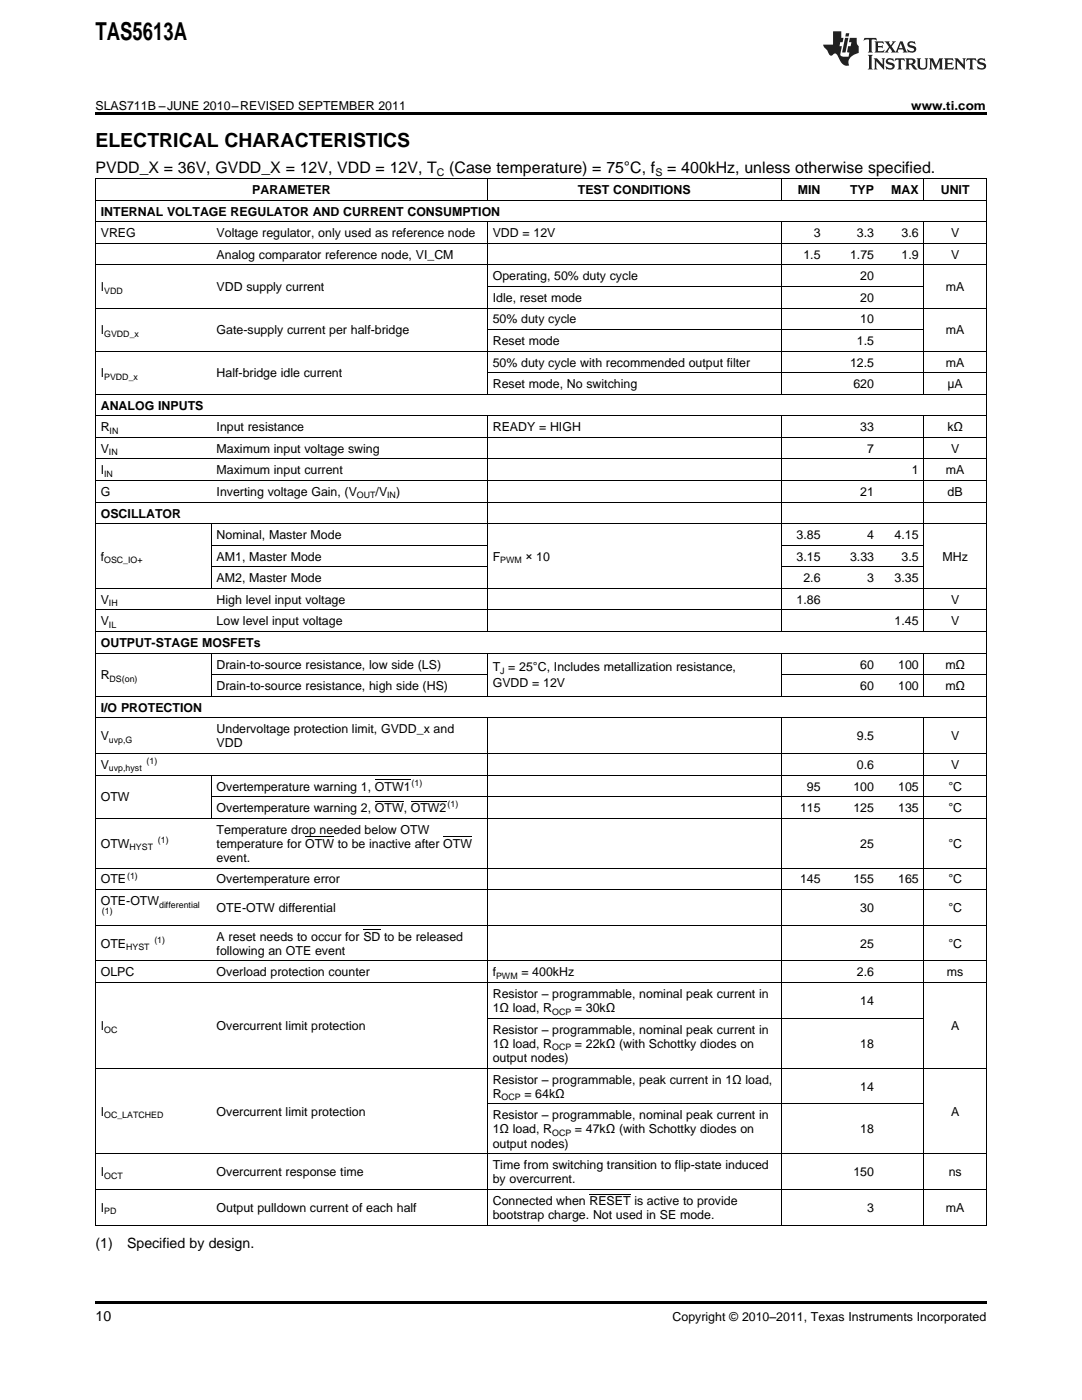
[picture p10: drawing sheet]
<svg xmlns="http://www.w3.org/2000/svg" width="216mm" height="279mm" viewBox="0 0 216 279" stroke-linecap="round" stroke-linejoin="round" font-family="sans-serif">
<defs><g id="words">
<text font-size="4.9" x="19" y="7.9">TAS5613A</text>
<text font-size="3.9" x="19" y="29.3">ELECTRICAL CHARACTERISTICS</text>
<g font-size="3.2">
<text x="19" y="34.4">PVDD_X = 36V, GVDD_X = 12V, VDD = 12V, T</text>
<text x="89.6" y="34.4">(Case temperature) = 75°C, f</text>
<text x="133.1" y="34.4">= 400kHz, unless otherwise specified.</text>
</g>
<g font-size="2.8">
<text x="19" y="249.1">(1)</text>
<text x="25.4" y="249.1">Specified by design.</text>
<text x="19" y="263.6">10</text>
</g>
<g font-size="2.5">
<text x="19" y="21.9">SLAS711B –JUNE 2010–REVISED SEPTEMBER 2011</text>
<text x="181.8" y="21.9">www.ti.com</text>
<text x="50.3" y="38.7">PARAMETER</text>
<text x="115.3" y="38.7">TEST CONDITIONS</text>
<text x="159.2" y="38.7">MIN</text>
<text x="169.6" y="38.7">TYP</text>
<text x="177.8" y="38.7">MAX</text>
<text x="187.7" y="38.7">UNIT</text>
<text x="20.1" y="43">INTERNAL VOLTAGE REGULATOR AND CURRENT CONSUMPTION</text>
<text x="20.1" y="47.3">VREG</text>
<text x="43.2" y="47.3">Voltage regulator, only used as reference node</text>
<text x="98.3" y="47.3">VDD = 12V</text>
<text x="162.4" y="47.3">3</text>
<text x="171" y="47.3">3.3</text>
<text x="179.9" y="47.3">3.6</text>
<text x="189.8" y="47.3">V</text>
<text x="43.2" y="51.6">Analog comparator reference node, VI_CM</text>
<text x="160.3" y="51.6">1.5</text>
<text x="169.6" y="51.6">1.75</text>
<text x="179.9" y="51.6">1.9</text>
<text x="189.8" y="51.6">V</text>
<text x="20.1" y="58.1">I</text>
<text x="43.2" y="58.1">VDD supply current</text>
<text x="98.3" y="56">Operating, 50% duty cycle</text>
<text x="171.7" y="56">20</text>
<text x="188.7" y="58.1">mA</text>
<text x="98.3" y="60.3">Idle, reset mode</text>
<text x="98.3" y="64.6">50% duty cycle</text>
<text x="171.7" y="60.3">20</text>
<text x="171.7" y="64.6">10</text>
<text x="20.1" y="66.7">I</text>
<text x="43.2" y="66.7">Gate-supply current per half-bridge</text>
<text x="98.3" y="68.9">Reset mode</text>
<text x="171" y="68.9">1.5</text>
<text x="188.7" y="66.7">mA</text>
<text x="20.1" y="75.3">I</text>
<text x="43.2" y="75.3">Half-bridge idle current</text>
<text x="98.3" y="73.2">50% duty cycle with recommended output filter</text>
<text x="98.3" y="77.5">Reset mode, No switching</text>
<text x="169.6" y="73.2">12.5</text>
<text x="170.3" y="77.5">620</text>
<text x="188.7" y="73.2">mA</text>
<text x="189.1" y="77.5">μA</text>
<text x="20.1" y="81.8">ANALOG INPUTS</text>
<text x="20.1" y="86.1">R</text>
<text x="43.2" y="86.1">Input resistance</text>
<text x="98.3" y="86.1">READY = HIGH</text>
<text x="171.7" y="86.1">33</text>
<text x="189.1" y="86.1">kΩ</text>
<text x="20.1" y="90.4">V</text>
<text x="20.1" y="94.7">I</text>
<text x="43.2" y="90.4">Maximum input voltage swing</text>
<text x="43.2" y="94.7">Maximum input current</text>
<text x="173" y="90.4">7</text>
<text x="182" y="94.7">1</text>
<text x="188.7" y="94.7">mA</text>
<text x="189.8" y="90.4">V</text>
<text x="20.1" y="99">G</text>
<text x="43.2" y="99">Inverting voltage Gain, (V</text>
<text x="75" y="99">/V</text>
<text x="79" y="99">)</text>
<text x="171.7" y="99">21</text>
<text x="189.1" y="99">dB</text>
<text x="20.1" y="103.3">OSCILLATOR</text>
<text x="43.2" y="107.6">Nominal, Master Mode</text>
<text x="158.9" y="107.6">3.85</text>
<text x="173" y="107.6">4</text>
<text x="178.5" y="107.6">4.15</text>
<text x="20.1" y="111.9">f</text>
<text x="43.2" y="111.9">AM1, Master Mode</text>
<text x="98.3" y="111.9">F</text>
<text x="104.8" y="111.9">× 10</text>
<text x="158.9" y="111.9">3.15</text>
<text x="169.6" y="111.9">3.33</text>
<text x="179.9" y="111.9">3.5</text>
<text x="188.1" y="111.9">MHz</text>
<text x="43.2" y="116.2">AM2, Master Mode</text>
<text x="160.3" y="116.2">2.6</text>
<text x="173" y="116.2">3</text>
<text x="178.5" y="116.2">3.35</text>
<text x="20.1" y="120.5">V</text>
<text x="20.1" y="124.8">V</text>
<text x="43.2" y="120.5">High level input voltage</text>
<text x="43.2" y="124.8">Low level input voltage</text>
<text x="158.9" y="120.5">1.86</text>
<text x="178.5" y="124.8">1.45</text>
<text x="189.8" y="120.5">V</text>
<text x="189.8" y="124.8">V</text>
<text x="20.1" y="129.1">OUTPUT-STAGE MOSFETs</text>
<text x="20.1" y="135.6">R</text>
<text x="43.2" y="133.4">Drain-to-source resistance, low side (LS)</text>
<text x="43.2" y="137.7">Drain-to-source resistance, high side (HS)</text>
<text x="98.3" y="133.9">T = 25°C, Includes metallization resistance,</text>
<text x="98.3" y="137.2">GVDD = 12V</text>
<text x="171.7" y="133.4">60</text>
<text x="171.7" y="137.7">60</text>
<text x="179.2" y="133.4">100</text>
<text x="179.2" y="137.7">100</text>
<text x="188.6" y="133.4">mΩ</text>
<text x="188.6" y="137.7">mΩ</text>
<text x="20.1" y="142">I/O PROTECTION</text>
<text x="20.1" y="147.7">V</text>
<text x="43.2" y="146.3">Undervoltage protection limit, GVDD_x and</text>
<text x="43.2" y="149.2">VDD</text>
<text x="171" y="147.7">9.5</text>
<text x="189.8" y="147.7">V</text>
<text x="20.1" y="153.5">V</text>
<text x="171" y="153.5">0.6</text>
<text x="189.8" y="153.5">V</text>
<text x="20.1" y="159.9">OTW</text>
<text x="43.2" y="157.8">Overtemperature warning 1, OTW1</text>
<text x="161" y="157.8">95</text>
<text x="170.3" y="157.8">100</text>
<text x="179.2" y="157.8">105</text>
<text x="189.2" y="157.8">°C</text>
<text x="43.2" y="162.1">Overtemperature warning 2, OTW, OTW2</text>
<text x="43.2" y="166.4">Temperature drop needed below OTW</text>
<text x="159.6" y="162.1">115</text>
<text x="170.3" y="162.1">125</text>
<text x="179.2" y="162.1">135</text>
<text x="189.2" y="162.1">°C</text>
<text x="20.1" y="169.2">OTW</text>
<text x="43.2" y="169.2">temperature for OTW to be inactive after OTW</text>
<text x="43.2" y="172">event.</text>
<text x="171.7" y="169.2">25</text>
<text x="189.2" y="169.2">°C</text>
<text x="20.1" y="176.3">OTE</text>
<text x="43.2" y="176.3">Overtemperature error</text>
<text x="159.6" y="176.3">145</text>
<text x="170.3" y="176.3">155</text>
<text x="179.2" y="176.3">165</text>
<text x="189.2" y="176.3">°C</text>
<text x="20.1" y="180.6">OTE-OTW</text>
<text x="43.2" y="182">OTE-OTW differential</text>
<text x="171.7" y="182">30</text>
<text x="189.2" y="182">°C</text>
<text x="20.1" y="189.2">OTE</text>
<text x="43.2" y="187.7">A reset needs to occur for SD to be released</text>
<text x="43.2" y="190.6">following an OTE event</text>
<text x="171.7" y="189.2">25</text>
<text x="189.2" y="189.2">°C</text>
<text x="20.1" y="194.9">OLPC</text>
<text x="43.2" y="194.9">Overload protection counter</text>
<text x="98.3" y="194.9">f</text>
<text x="104" y="194.9">= 400kHz</text>
<text x="171" y="194.9">2.6</text>
<text x="188.9" y="194.9">ms</text>
<text x="98.3" y="199.2">Resistor – programmable, nominal peak current in</text>
<text x="98.3" y="202">1Ω load, R</text>
<text x="114.7" y="202">= 30kΩ</text>
<text x="171.7" y="200.6">14</text>
<text x="20.1" y="205.6">I</text>
<text x="43.2" y="205.6">Overcurrent limit protection</text>
<text x="98.3" y="206.3">Resistor – programmable, nominal peak current in</text>
<text x="98.3" y="209.1">1Ω load, R</text>
<text x="114.7" y="209.1">= 22kΩ (with Schottky diodes on</text>
<text x="171.7" y="209.1">18</text>
<text x="189.8" y="205.6">A</text>
<text x="98.3" y="211.9">output nodes)</text>
<text x="98.3" y="216.3">Resistor – programmable, peak current in 1Ω load,</text>
<text x="98.3" y="219.1">R</text>
<text x="104.6" y="219.1">= 64kΩ</text>
<text x="171.7" y="217.7">14</text>
<text x="20.1" y="222.6">I</text>
<text x="43.2" y="222.6">Overcurrent limit protection</text>
<text x="98.3" y="223.4">Resistor – programmable, nominal peak current in</text>
<text x="98.3" y="226.2">1Ω load, R</text>
<text x="114.7" y="226.2">= 47kΩ (with Schottky diodes on</text>
<text x="171.7" y="226.2">18</text>
<text x="189.8" y="222.6">A</text>
<text x="98.3" y="229">output nodes)</text>
<text x="98.3" y="233.3">Time from switching transition to flip-state induced</text>
<text x="20.1" y="234.7">I</text>
<text x="43.2" y="234.7">Overcurrent response time</text>
<text x="98.3" y="236.1">by overcurrent.</text>
<text x="170.3" y="234.7">150</text>
<text x="189.3" y="234.7">ns</text>
<text x="20.1" y="241.9">I</text>
<text x="43.2" y="241.9">Output pulldown current of each half</text>
<text x="98.3" y="240.5">Connected when RESET is active to provide</text>
<text x="98.3" y="243.3">bootstrap charge. Not used in SE mode.</text>
<text x="173" y="241.9">3</text>
<text x="188.7" y="241.9">mA</text>
<text x="134.2" y="263.6">Copyright © 2010–2011, Texas Instruments Incorporated</text>
</g>
<g font-size="2.1">
<text x="87.2" y="35.1">C</text>
<text x="130.8" y="35.1">S</text>
</g>
<g font-size="1.8">
<text x="20.8" y="58.6">VDD</text>
<text x="20.8" y="67.2">GVDD_x</text>
<text x="20.8" y="75.8">PVDD_x</text>
<text x="21.9" y="86.6">IN</text>
<text x="20.8" y="95.2">IN</text>
<text x="21.7" y="90.9">IN</text>
<text x="71.2" y="99.5">OUT</text>
<text x="77.3" y="99.5">IN</text>
<text x="20.8" y="112.4">OSC_IO+</text>
<text x="99.8" y="112.4">PWM</text>
<text x="21.7" y="121">IH</text>
<text x="21.7" y="125.3">IL</text>
<text x="21.9" y="136.1">DS(on)</text>
<text x="99.8" y="134.4">J</text>
<text x="21.7" y="148.2">uvp,G</text>
<text x="21.7" y="154">uvp,hyst</text>
<text x="29.2" y="152.5">(1)</text>
<text x="82.1" y="156.8">(1)</text>
<text x="89.3" y="161.1">(1)</text>
<text x="25.9" y="169.7">HYST</text>
<text x="31.5" y="168.2">(1)</text>
<text x="25.4" y="175.3">(1)</text>
<text x="20.3" y="182.5">(1)</text>
<text x="31.7" y="181.1">differential</text>
<text x="25.2" y="189.7">HYST</text>
<text x="30.8" y="188.2">(1)</text>
<text x="99" y="195.4">PWM</text>
<text x="110.2" y="202.5">OCP</text>
<text x="20.8" y="206.1">OC</text>
<text x="110.2" y="209.6">OCP</text>
<text x="100.1" y="219.6">OCP</text>
<text x="20.8" y="223.1">OC_LATCHED</text>
<text x="110.2" y="226.7">OCP</text>
<text x="20.8" y="235.2">OCT</text>
<text x="20.8" y="242.4">PD</text>
</g>
</g></defs>
<g fill="#231f20">
<path d="M172.5 7.6l-.1 .5 .4-.2h.6v.1v2.1l-.2 .4h.9l-.2-.4v-2.1l.1-.1h.5l.5 .2-.2-.5zM174.5 8.3l.2 .3v1.5l-.2 .4h1.8l.2-.6a1.04 1.04 0 0 1-1.3 .2v-.7h.6l.3 .2v-.6l-.3 .2h-.6v-.6l.8-.1 .4 .3-.2-.5zM176.5 8.3l.9 1.1-.9 1.1h.8l-.2-.2 .4-.7 .5 .7-.2 .2h1.5l-.2-.2 .2-.4h.9l.1 .4-.2 .2h1l-.3-.3-.7-1.9h-.5l-.9 2-.8-1 .9-1h-.8l.1 .3-.4 .5-.3-.6 .1-.2zM179.7 8.6l.4 1h-.7zM181.3 8.4a.63 .63 0 0 0-.2 .7 .63 .63 0 0 0 .6 .4l.6 .2 .1 .2a.75 .75 0 0 1-.7 .4 .75 .75 0 0 1-.6-.5l.1 .7 .1-.1a1.11 1.11 0 0 0 1.5-.6 1.13 1.13 0 0 0-1.2-.8l-.1-.4a1.04 1.04 0 0 1 1.2 .2l-.2-.5-.2 .1-.4-.2zM173.2 10.9l.2 .4v2.2l-.2 .4h1l-.3-.4v-2.2l.3-.4zM174.3 11.6l.3 .4v1.5l-.3 .4h.8l-.2-.4v-1.3l1.5 1.7v-1.9l.2-.4h-.7l.2 .4v.9l-1.1-1.3zM177 11.8a.62 .62 0 0 0-.2 .7 .62 .62 0 0 0 .6 .4l.6 .1 .1 .3a.76 .76 0 0 1-.7 .3 .76 .76 0 0 1-.7-.4l.2 .7 .1-.1a1.11 1.11 0 0 0 1.5-.6 1.13 1.13 0 0 0-1.2-.8l-.1-.4a1.04 1.04 0 0 1 1.2 .2l-.2-.6-.2 .1-.5-.1zM178.7 11.6l-.2 .6a.61 .61 0 0 1 .8-.3v1.6l-.2 .4h.9l-.2-.4v-1.6a.63 .63 0 0 1 .7 .3l-.1-.6zM180.6 11.6l.3 .4v1.5l-.3 .4h1l-.2-.2-.1-.8 .6 .2a.76 .76 0 0 0 1.2 .7l-1-1a.58 .58 0 0 0 .6-.5 .58 .58 0 0 0-.5-.6zM181.4 11.9h.1a.45 .45 0 0 1 .5 .1 .45 .45 0 0 1 .1 .5l-.8 .2zM182.9 11.6l.2 .2a2.17 2.17 0 0 0 .3 1.9 .99 .99 0 0 0 1.6-.6v-1.1l.2-.4h-.7l.2 .2a1.92 1.92 0 0 1-.2 1.8 .6 .6 0 0 1-.9-.5v-1.1l.2-.4zM185.4 11.6l.2 .4v1.5l-.2 .4h.7l-.2-.4v-1.4l.8 1.8 .8-1.8v1.4l-.2 .4h.9l-.2-.4v-1.5l.2-.4h-.8l-.6 1.5-.6-1.5zM188.4 11.6l.2 .4v1.5l-.2 .4h1.8l.1-.6a1.04 1.04 0 0 1-1.2 .1v-.6h.5l.4 .2v-.6l-.4 .2h-.5v-.7h.8l.3 .3-.1-.6zM190.5 11.6l.2 .4v1.5l-.2 .4h.7l-.2-.4v-1.3l1.5 1.7v-1.9l.2-.4h-.7l.2 .4v.9l-1.1-1.3zM192.9 11.6l-.1 .6a.61 .61 0 0 1 .7-.3l.1 1.6-.3 .4h1l-.3-.4 .1-1.6a.63 .63 0 0 1 .7 .3l-.1-.6zM195.2 11.8a.62 .62 0 0 0-.2 .7 .62 .62 0 0 0 .6 .4l.6 .1 .1 .3a.76 .76 0 0 1-.7 .3 .76 .76 0 0 1-.6-.4l.1 .7 .1-.1a1.11 1.11 0 0 0 1.6-.6 1.13 1.13 0 0 0-1.3-.8l-.1-.4a1.04 1.04 0 0 1 1.2 .2l-.1-.6-.2 .1-.5-.1z"/>
<path d="M166.2 6.3v2.6h-1.9v.4l.8 .9a.91 .91 0 0 0 1 .8 .56 .56 0 0 1 .5-.3 .56 .56 0 0 1 .5 .3l.4 .8a1.53 1.53 0 0 0 1.9 1.2 1.54 1.54 0 0 1 1-2.1l.9-.3v-1.4a1.52 1.52 0 0 1-.4-1.6h-1.3l-.2 .8h.5l-.2 .8h-.5l-.1 1v.2l.4 .1-.2 .8a1.93 1.93 0 0 1-1.6-.3l.3-1.8h-.5l.2-.8h.4l.2-.8h-.4v-1.3zM168.6 7.6l-.6 2.9h.7l.6-2.9zM168.8 6.6l-.1 .7h.6l.2-.7z"/>
</g>
<path d="M19 22.5h177.8v.5h-177.8zM19 259.7h177.8v.5h-177.8z" fill="#000"/>
<g fill="none" stroke="#000" stroke-width=".2">
<path d="M19 40h177.8M19 35.6h177.8M19.1 35.7v208.8M97.2 35.7v4.3M155.9 35.7v4.3M184.3 35.7v4.3M196.8 35.7v208.8M19 52.9h177.8M19 48.6h177.8M19 44.3h177.8M97.2 44.3v34.4M97.3 57.2h87.1"/>
<path d="M155.9 44.3v34.4M184.3 44.3v34.4M19 78.7h177.8M19 70.1h177.8M19 61.5h177.8M97.3 74.4h99.5M97.3 65.8h87.1M19 95.9h177.8M19 91.6h177.8M19 87.3h177.8M19 83h177.8M97.2 83v43.1"/>
<path d="M155.9 83v43.1M184.3 83v43.1M19 117.4h177.8M19 104.5h177.8M19 100.2h177.8M42.1 104.6v12.9M42.2 113.1h55.1M42.2 108.8h55.1M155.9 113.1h28.5M155.9 108.8h28.5M19 138.9h177.8M19 130.3h177.8"/>
<path d="M19 126h177.8M19 121.7h177.8M42.1 130.4v8.6M42.2 134.6h55.1M97.2 130.4v8.6M155.9 130.4v8.6M155.9 134.6h40.9M184.3 130.4v8.6M19 154.7h177.8M19 150.4h177.8M19 143.2h177.8M42.1 154.7v8.6"/>
<path d="M42.2 159h154.6M74.8 159.9h5.7M74.8 155.6h7.1M82 159.9h7.1M97.2 143.3v101.2M155.9 143.3v101.2M184.3 143.3v101.2M19 177.5h177.8M19 173.2h177.8M19 163.3h177.8M60.9 167h5.7M88.4 167h5.8"/>
<path d="M19 196.1h177.8M19 191.8h177.8M19 184.7h177.8M72.5 185.6h3.4M19 213.2h177.8M97.3 203.2h87.1M19 237.4h177.8M19 230.2h177.8M97.3 220.3h87.1M117.6 238.3h8.2M19 244.5h177.8"/>
</g>
<use href="#words"/>
</svg>
